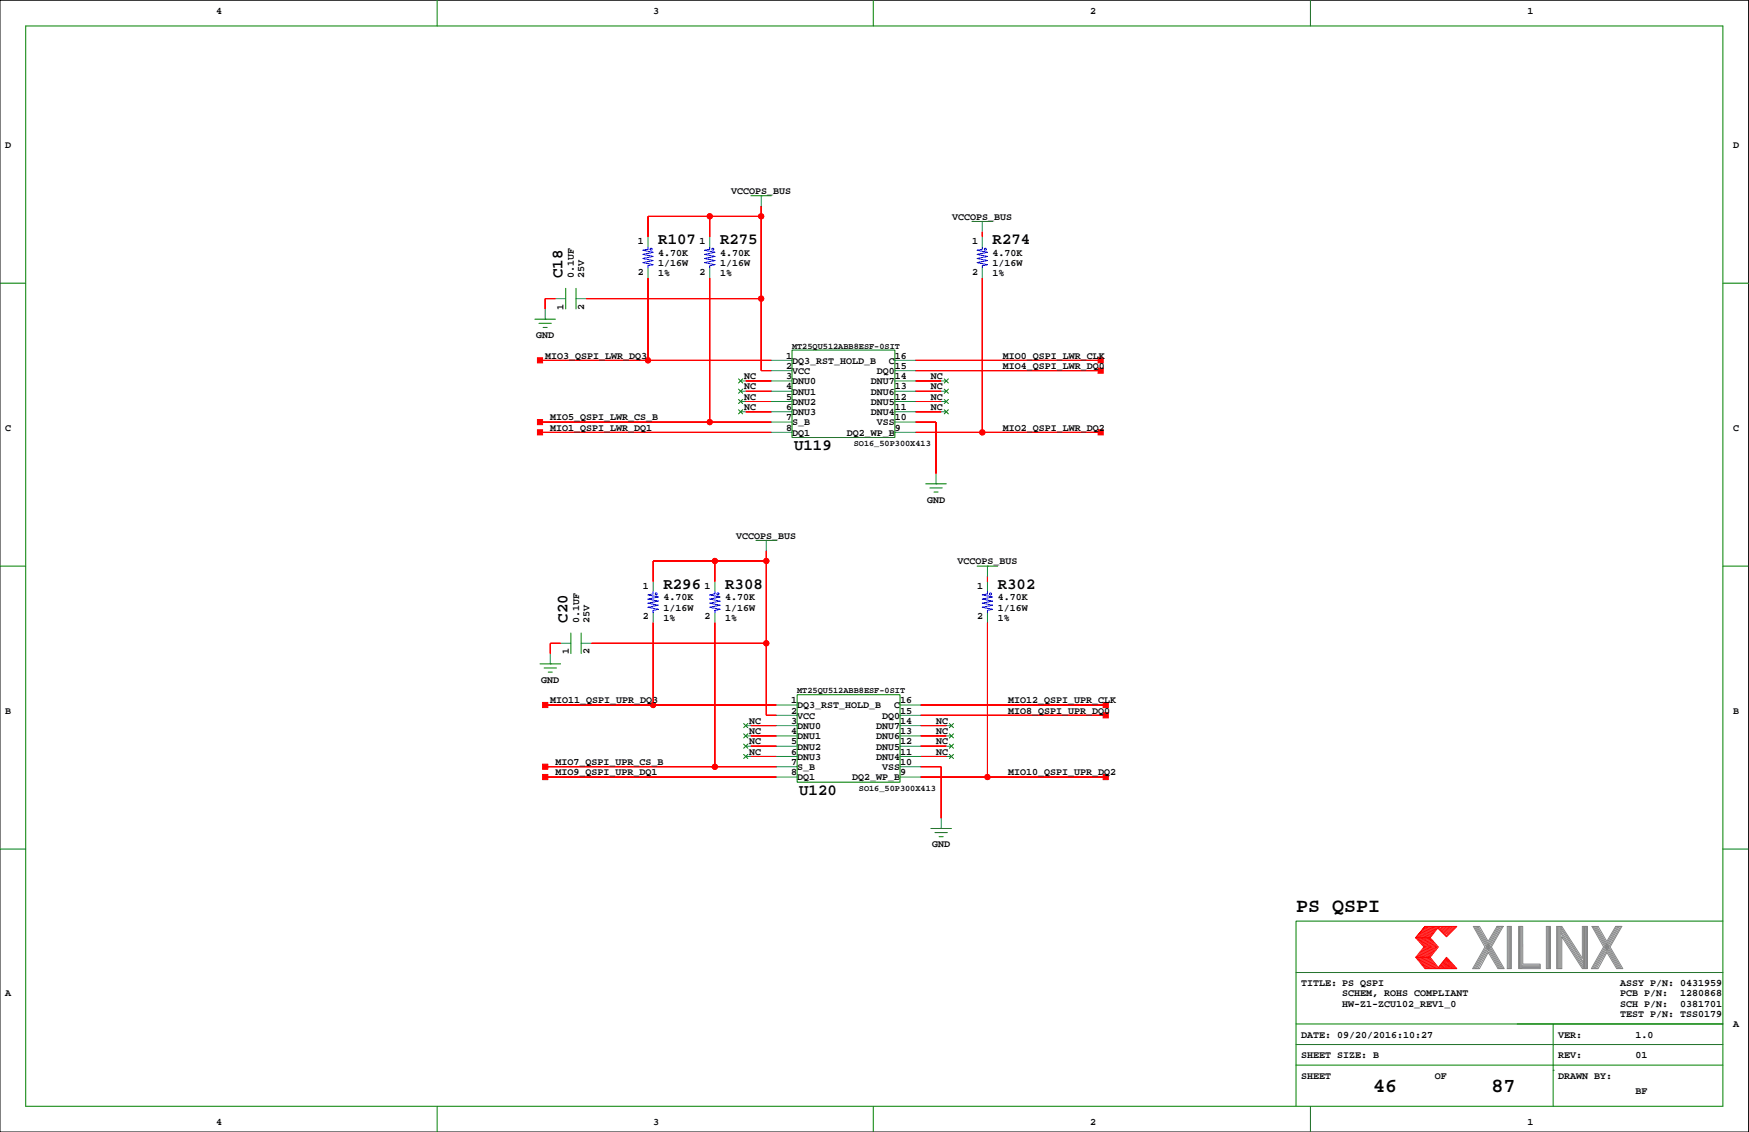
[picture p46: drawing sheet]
<svg xmlns="http://www.w3.org/2000/svg" width="432mm" height="279mm" viewBox="0 0 432 279" stroke-linecap="round" stroke-linejoin="round" font-family="sans-serif">
<defs><g id="words">
<g font-size="4.9">
<text x="320" y="225.2">PS QSPI</text>
<text x="339" y="269.6">46</text>
<text x="368.2" y="269.6">87</text>
</g>
<g font-size="3.9">
<text x="162.5" y="60.3">R107</text>
<text x="177.8" y="60.3">R275</text>
<text x="245.1" y="60.3">R274</text>
<text x="138.9" y="68.6" transform="rotate(-90 138.9 68.6)">C18</text>
<text x="196" y="111.1">U119</text>
<text x="163.8" y="145.4">R296</text>
<text x="179" y="145.4">R308</text>
<text x="246.3" y="145.4">R302</text>
<text x="140.1" y="153.7" transform="rotate(-90 140.1 153.7)">C20</text>
<text x="197.3" y="196.2">U120</text>
</g>
<g font-size="2.5">
<text x="53.3" y="3.4">4</text>
<text x="161.3" y="3.4">3</text>
<text x="269.2" y="3.4">2</text>
<text x="377.1" y="3.4">1</text>
<text x="1.3" y="36.4">D</text>
<text x="427.9" y="36.4">D</text>
<text x="180.5" y="47.9">VCCOPS_BUS</text>
<text x="235.1" y="54.2">VCCOPS_BUS</text>
<text x="157.4" y="60.2">1</text>
<text x="162.5" y="63.1">4.70K</text>
<text x="162.5" y="65.6">1/16W</text>
<text x="172.7" y="60.2">1</text>
<text x="177.8" y="63.1">4.70K</text>
<text x="177.8" y="65.6">1/16W</text>
<text x="240" y="60.2">1</text>
<text x="245.1" y="63.1">4.70K</text>
<text x="245.1" y="65.6">1/16W</text>
<text x="141.7" y="68.6" transform="rotate(-90 141.7 68.6)">0.1UF</text>
<text x="144.2" y="68.6" transform="rotate(-90 144.2 68.6)">25V</text>
<text x="157.4" y="67.8">2</text>
<text x="162.5" y="68.2">1%</text>
<text x="172.7" y="67.8">2</text>
<text x="177.8" y="68.2">1%</text>
<text x="240" y="67.8">2</text>
<text x="245.1" y="68.2">1%</text>
<text x="139.1" y="76.5" transform="rotate(-90 139.1 76.5)">1</text>
<text x="144.2" y="76.5" transform="rotate(-90 144.2 76.5)">2</text>
<text x="132.4" y="83.4">GND</text>
<text x="134.6" y="88.5">MIO3_QSPI_LWR_DQ3</text>
<text x="194.1" y="88.5">1</text>
<text x="195.5" y="89.8">DQ3_RST_HOLD_B</text>
<text x="219.4" y="89.8">C</text>
<text x="220.9" y="88.5">16</text>
<text x="247.6" y="88.5">MIO0_QSPI_LWR_CLK</text>
<text x="183.7" y="93.6">NC</text>
<text x="194.1" y="91">2</text>
<text x="194.1" y="93.6">3</text>
<text x="195.5" y="92.3">VCC</text>
<text x="195.5" y="94.9">DNU0</text>
<text x="215" y="94.9">DNU7</text>
<text x="216.5" y="92.3">DQ0</text>
<text x="220.9" y="91">15</text>
<text x="220.9" y="93.6">14</text>
<text x="229.8" y="93.6">NC</text>
<text x="247.6" y="91">MIO4_QSPI_LWR_DQ0</text>
<text x="183.7" y="96.1">NC</text>
<text x="183.7" y="98.7">NC</text>
<text x="183.7" y="101.2">NC</text>
<text x="194.1" y="96.1">4</text>
<text x="194.1" y="98.7">5</text>
<text x="194.1" y="101.2">6</text>
<text x="195.5" y="97.4">DNU1</text>
<text x="195.5" y="99.9">DNU2</text>
<text x="215" y="97.4">DNU6</text>
<text x="215" y="99.9">DNU5</text>
<text x="220.9" y="96.1">13</text>
<text x="220.9" y="101.2">11</text>
<text x="220.9" y="98.7">12</text>
<text x="229.8" y="96.1">NC</text>
<text x="229.8" y="98.7">NC</text>
<text x="229.8" y="101.2">NC</text>
<text x="1.3" y="106.3">C</text>
<text x="135.9" y="106.3">MIO1_QSPI_LWR_DQ1</text>
<text x="135.9" y="103.7">MIO5_QSPI_LWR_CS_B</text>
<text x="194.1" y="103.7">7</text>
<text x="194.1" y="106.3">8</text>
<text x="195.5" y="105">S_B</text>
<text x="195.5" y="107.5">DQ1</text>
<text x="195.5" y="102.5">DNU3</text>
<text x="209.1" y="107.5">DQ2_WP_B</text>
<text x="215" y="102.5">DNU4</text>
<text x="216.5" y="105">VSS</text>
<text x="220.9" y="103.7">10</text>
<text x="220.9" y="106.3">9</text>
<text x="247.6" y="106.3">MIO2_QSPI_LWR_DQ2</text>
<text x="427.9" y="106.3">C</text>
<text x="228.9" y="124.1">GND</text>
<text x="181.8" y="132.9">VCCOPS_BUS</text>
<text x="236.4" y="139.3">VCCOPS_BUS</text>
<text x="158.7" y="145.3">1</text>
<text x="163.8" y="148.2">4.70K</text>
<text x="174" y="145.3">1</text>
<text x="179" y="148.2">4.70K</text>
<text x="241.2" y="145.3">1</text>
<text x="246.3" y="148.2">4.70K</text>
<text x="143" y="153.7" transform="rotate(-90 143 153.7)">0.1UF</text>
<text x="145.5" y="153.7" transform="rotate(-90 145.5 153.7)">25V</text>
<text x="158.7" y="152.9">2</text>
<text x="163.8" y="153.3">1%</text>
<text x="163.8" y="150.7">1/16W</text>
<text x="174" y="152.9">2</text>
<text x="179" y="153.3">1%</text>
<text x="179" y="150.7">1/16W</text>
<text x="241.2" y="152.9">2</text>
<text x="246.3" y="153.3">1%</text>
<text x="246.3" y="150.7">1/16W</text>
<text x="140.4" y="161.5" transform="rotate(-90 140.4 161.5)">1</text>
<text x="145.5" y="161.5" transform="rotate(-90 145.5 161.5)">2</text>
<text x="133.6" y="168.5">GND</text>
<text x="135.9" y="173.6">MIO11_QSPI_UPR_DQ3</text>
<text x="195.3" y="173.6">1</text>
<text x="222.2" y="173.6">16</text>
<text x="248.9" y="173.6">MIO12_QSPI_UPR_CLK</text>
<text x="1.3" y="176.1">B</text>
<text x="185" y="178.7">NC</text>
<text x="195.3" y="178.7">3</text>
<text x="195.3" y="176.1">2</text>
<text x="196.8" y="177.4">VCC</text>
<text x="196.8" y="174.8">DQ3_RST_HOLD_B</text>
<text x="196.8" y="179.9">DNU0</text>
<text x="216.3" y="179.9">DNU7</text>
<text x="217.8" y="177.4">DQ0</text>
<text x="220.7" y="174.8">C</text>
<text x="222.2" y="178.7">14</text>
<text x="222.2" y="176.1">15</text>
<text x="231.1" y="178.7">NC</text>
<text x="248.9" y="176.1">MIO8_QSPI_UPR_DQ0</text>
<text x="427.9" y="176.1">B</text>
<text x="185" y="181.2">NC</text>
<text x="185" y="183.7">NC</text>
<text x="195.3" y="183.7">5</text>
<text x="195.3" y="181.2">4</text>
<text x="196.8" y="182.5">DNU1</text>
<text x="196.8" y="185">DNU2</text>
<text x="216.3" y="182.5">DNU6</text>
<text x="216.3" y="185">DNU5</text>
<text x="222.2" y="183.7">12</text>
<text x="222.2" y="181.2">13</text>
<text x="231.1" y="183.7">NC</text>
<text x="231.1" y="181.2">NC</text>
<text x="137.1" y="191.4">MIO9_QSPI_UPR_DQ1</text>
<text x="137.1" y="188.8">MIO7_QSPI_UPR_CS_B</text>
<text x="185" y="186.3">NC</text>
<text x="195.3" y="186.3">6</text>
<text x="195.3" y="191.4">8</text>
<text x="195.3" y="188.8">7</text>
<text x="196.8" y="190.1">S_B</text>
<text x="196.8" y="187.5">DNU3</text>
<text x="216.3" y="187.5">DNU4</text>
<text x="217.8" y="190.1">VSS</text>
<text x="222.2" y="186.3">11</text>
<text x="222.2" y="191.4">9</text>
<text x="222.2" y="188.8">10</text>
<text x="231.1" y="186.3">NC</text>
<text x="248.9" y="191.4">MIO10_QSPI_UPR_DQ2</text>
<text x="196.8" y="192.6">DQ1</text>
<text x="210.3" y="192.6">DQ2_WP_B</text>
<text x="230.1" y="209.1">GND</text>
<text x="1.3" y="245.9">A</text>
<text x="321.2" y="243.4">TITLE: PS QSPI</text>
<text x="331.4" y="245.9">SCHEM, ROHS COMPLIANT</text>
<text x="400" y="245.9">PCB P/N:</text>
<text x="400" y="243.4">ASSY P/N: 0431959</text>
<text x="414.8" y="245.9">1280868</text>
<text x="331.4" y="248.5">HW-Z1-ZCU102_REV1_0</text>
<text x="400" y="251">TEST P/N: TSS0179</text>
<text x="400" y="248.5">SCH P/N:</text>
<text x="414.8" y="248.5">0381701</text>
<text x="321.2" y="256.1">DATE: 09/20/2016:10:27</text>
<text x="384.7" y="256.1">VER:</text>
<text x="403.8" y="256.1">1.0</text>
<text x="427.9" y="253.6">A</text>
<text x="321.2" y="261.2">SHEET SIZE: B</text>
<text x="384.7" y="261.2">REV:</text>
<text x="403.8" y="261.2">01</text>
<text x="321.2" y="266.3">SHEET</text>
<text x="354.2" y="266.3">OF</text>
<text x="384.7" y="266.3">DRAWN BY:</text>
<text x="403.8" y="270.1">BF</text>
<text x="53.3" y="277.7">4</text>
<text x="161.3" y="277.7">3</text>
<text x="269.2" y="277.7">2</text>
<text x="377.1" y="277.7">1</text>
</g>
<g font-size="2.1">
<text x="195.5" y="86">MT25QU512ABB8ESF-0SIT</text>
<text x="210.8" y="110.2">SO16_50P300X413</text>
<text x="196.8" y="171.1">MT25QU512ABB8ESF-0SIT</text>
<text x="212" y="195.2">SO16_50P300X413</text>
</g>
</g></defs>
<path d="M0 .1h431.7v279.3h-431.7z" fill="none" stroke="#000" stroke-width=".25"/>
<g fill="none" stroke="#008000" stroke-width=".25">
<path d="M6.3 6.4h419.1v266.7h-419.1zM107.9 .1v6.3M215.6 .1v6.3M323.5 .1v6.3M185.4 48.3h5.1M187.9 48.3h.1M240 54.7h5.1M242.5 54.7h.1M0 69.9h6.3M132.1 78.8h5M133.1 79.8h3M134.6 78.8h.1"/>
<path d="M139.7 71.2v5M142.2 71.2v5M425.4 69.9h6.3M134.1 80.8h1M182.3 93.5l1 1M182.3 96.1l1 1M182.3 98.6l1 1M183.3 93.5l-1 1M183.3 96.1l-1 1M183.3 98.6l-1 1M195.5 86.4h25.4v21.6h-25.4zM233.1 96.1l1 1"/>
<path d="M233.1 98.6l1 1M233.1 93.5l1 1M234.1 96.1l-1 1M234.1 98.6l-1 1M234.1 93.5l-1 1M182.3 101.1l1 1M183.3 101.1l-1 1M228.5 119.4h5.1M231.1 119.4h.1M233.1 101.1l1 1M234.1 101.1l-1 1M0 139.7h6.3"/>
<path d="M186.6 133.4h5.1M189.2 133.4h.1M229.6 120.4h3M230.6 121.4h1M241.2 139.7h5.1M243.8 139.7h.1M425.4 139.7h6.3M140.9 156.2v5.1M143.5 156.2v5.1M133.3 163.9h5.1M134.3 164.9h3.1M135.4 165.9h1"/>
<path d="M135.9 163.9h.1M183.6 178.6l1 1M184.6 178.6l-1 1M196.8 171.5h25.4v21.6h-25.4zM234.4 178.6l1 1M235.4 178.6l-1 1M183.6 181.1l1 1M183.6 183.7l1 1M183.6 186.2l1 1M184.6 181.1l-1 1M184.6 183.7l-1 1M184.6 186.2l-1 1"/>
<path d="M234.4 186.2l1 1M234.4 183.7l1 1M234.4 181.1l1 1M235.4 186.2l-1 1M235.4 183.7l-1 1M235.4 181.1l-1 1M0 209.6h6.3M229.8 204.5h5.1M230.8 205.5h3.1M231.8 206.5h1.1M232.4 204.5h.1M425.4 209.6h6.3"/>
<path d="M425.4 227.3h-105.4v35.6M320 257.8h105.4M320 252.7h105.4M320 240h105.4M383.5 252.7v20.4M107.9 273.1v6.3M215.6 273.1v6.3M320 262.9v10.2M320 262.9h105.4M323.5 273.1v6.3M383.5 264.2h.1"/>
</g>
<g fill="none" stroke="#f00" stroke-width=".25">
<path d="M175.2 53.4v5.1M187.9 50.9v40.6h2.6M187.9 53.4h-27.9v5.1M242.5 57.2v1.3M137.1 73.7h-2.5v2.5M144.7 73.7h43.2M160 68.6v20.3M175.2 68.6v35.6M242.5 68.6v38.1M133.3 88.9h57.2M184.1 94h6.4M184.1 96.6h6.4"/>
<path d="M184.1 99.1h6.4M226 88.9h45.7M226 91.5h45.7M226 94h6.4M226 96.6h6.4M226 99.1h6.4M133.3 104.2h57.2M133.3 106.7h57.2M184.1 101.6h6.4M226 104.2h5.1v12.7M226 106.7h45.7M226 101.6h6.4"/>
<path d="M176.5 138.5v5M189.2 138.5h-27.9v5M189.2 135.9v40.7h2.5M138.4 158.8h-2.5v2.5M146 158.8h43.2M161.3 153.7v20.3M176.5 153.7v35.6M243.8 142.3v1.2M243.8 153.7v38.1M134.6 174h57.1M185.4 179.1h6.3M227.3 174h45.7"/>
<path d="M227.3 176.6h45.7M227.3 179.1h6.3M134.6 189.3h57.1M134.6 191.8h57.1M185.4 181.6h6.3M185.4 184.2h6.3M185.4 186.7h6.3M227.3 189.3h5.1v12.6M227.3 191.8h45.7M227.3 181.6h6.3M227.3 184.2h6.3M227.3 186.7h6.3"/>
<path d="M349.5 236.3h3.6M349.9 231.5l1.9 2.2-2 2.6 2.2 2.8M350.1 236.3l2.2 2.8M350.2 231.5l1.9 2.3-2 2.5M350.4 236.3l2.2 2.8M350.5 231.5l1.9 2.3-2 2.5M350.6 236.3l2.3 2.7M350.8 231.5l1.9 2.3-2 2.5M351 236.3l2.2 2.8M351.1 231.5l1.9 2.3-2 2.5M351.3 236.3l2.2 2.8M351.4 231.5l1.9 2.3-2 2.5"/>
<path d="M351.6 236.3l2.2 2.8M351.7 231.5l1.9 2.2M351.8 228.7l-2.3 2.8 2.3-2.8h7.9l-2.6 2.5-2.1-2.1-1.9 2.4 2 2.2-2 2.6 2 2.5 2-2.5 2.6 2.8h-7.9l-2.3-2.8M351.9 236.3l2.2 2.8M352 231.5l1.9 2.2M352.1 228.7l-2.2 2.7M352.2 236.3l2.2 2.8M352.3 231.5l1.9 2.3-2 2.5M352.4 228.7l-2.2 2.7M352.5 236.3l2.2 2.8M352.6 231.5l1.9 2.2M352.7 228.7l-2.2 2.7"/>
<path d="M352.8 236.3l2.2 2.8M352.8 231.5l2 2.2M353 228.7l-2.2 2.7M353.1 231.5h-3.6l2.1 2.2-2.1 2.6M353.2 228.7l-2.1 2.7M353.6 233.8l-2 2.5M353.6 228.7l-2.2 2.7M353.8 228.7l-2.1 2.7M353.9 233.8l-1.9 2.4M354.1 228.7l-2.1 2.7M354.4 228.7l-2.1 2.7M354.5 233.8l-2 2.5"/>
<path d="M354.7 228.7l-2.1 2.7M354.8 233.8l-2 2.5M355 228.7l-2.1 2.7M355.2 238.8l.2 .3M355.3 238.6l.4 .5M355.4 228.7l-.4 .4M355.4 238.4l.6 .7M355.6 238.3l.7 .8M355.7 238.1l.9 1M355.7 228.7l-.5 .5M355.9 237.9l1 1.2M356 237.8l1.2 1.3"/>
<path d="M356.1 228.7l-.8 .7M356.1 237.6l1.4 1.4M356.3 237.4l1.5 1.7M356.4 237.2l1.6 1.9M356.5 228.7l-1 .9M356.5 237.1l1.8 2M356.7 236.9l1.9 2.2M356.8 236.7l2.1 2.4M356.8 228.7l-1.1 1.1M356.9 236.6l2.3 2.5M357.1 236.5l2.3 2.6M357.2 228.7l-1.3 1.2"/>
<path d="M357.5 228.7l-1.4 1.4M357.8 228.7l-1.6 1.6M358.2 228.7l-1.8 1.7M358.5 228.7l-1.9 1.9M359 228.7l-2.2 2.1M359.3 228.7l-2.3 2.3"/>
<circle cx="175.2" cy="53.4" r=".63"/>
<circle cx="187.9" cy="53.4" r=".63"/>
<circle cx="187.9" cy="73.7" r=".63"/>
<circle cx="160" cy="88.9" r=".63"/>
<circle cx="175.2" cy="104.2" r=".63"/>
<circle cx="242.5" cy="106.7" r=".63"/>
<circle cx="176.5" cy="138.5" r=".63"/>
<circle cx="189.2" cy="138.5" r=".63"/>
<circle cx="189.2" cy="158.8" r=".63"/>
<circle cx="161.3" cy="174" r=".63"/>
<circle cx="176.5" cy="189.3" r=".63"/>
<circle cx="243.8" cy="191.8" r=".63"/>
</g>
<g fill="none" stroke="#848684" stroke-width=".25">
<path d="M364 228.7l6.1 10.4M364.3 228.7l6.1 10.4M364.6 228.7l6.1 10.4M364.9 228.7l6.1 10.4M367.4 232.3l-2.1-3.6h-1.6l2.9 5-3 5.4h1.7l2.1-4 2.4 4h1.6l-3.2-5.4M369.6 228.7l-2.2 3.6M369.8 228.7l-5.9 10.4M370.2 228.7l-6 10.4M370.5 228.7l-6 10.4M370.8 228.7l-6 10.4M371.1 228.7h-1.5h1.5l-2.9 5M372.1 228.7h1v10.4h-1z"/>
<path d="M372.4 228.7v10.4M372.6 228.7v10.4M372.9 228.7v10.4M374.9 228.7h1v9.3h4.3v1.1h-5.3zM375.1 228.7v10.4M375.4 228.7v10.4M375.7 228.7v10.4M375.7 238.2h4.5M375.7 238.5h4.5M375.7 238.8h4.5M381.8 228.7h1v10.4h-1zM382 228.7v10.4"/>
<path d="M382.3 228.7v10.4M382.5 228.7v10.4M384.3 228.7h1.3l5.1 7.8v-7.8h1.2v10.4h-1.2l-5.1-7.9v7.9h-1.3zM384.5 228.7v10.4M384.8 228.7v10.4M385.1 228.7v10.4M385.3 228.7v10.4M385.3 230.3l5.6 8.7M385.3 229.8l5.6 8.7M385.3 229.2l5.6 8.7M385.3 228.8l5.6 8.7M390.9 228.7v10.4"/>
<path d="M391.2 228.7v10.4M391.5 228.7v10.4M391.7 228.6v10.4M393.3 228.7l6.1 10.4M393.6 228.7l6.1 10.4M393.9 228.7l6.1 10.4M394.2 228.7l6.1 10.4M396.7 232.3l-2.1-3.6h-1.6l2.9 5-3 5.4M397.5 233.7l3.2 5.4h-1.6l-2.4-4-2.2 4h-1.6M398.9 228.7l-2.2 3.6M399.1 228.7l-6 10.4M399.4 228.7l-5.9 10.4"/>
<path d="M399.7 228.7l-5.9 10.4M400.1 228.7l-6 10.4M400.4 228.7h-1.5h1.5l-2.9 5"/>
</g>
<g fill="none" stroke="#008080" stroke-width=".25">
<path d="M160 58.5v2.5M175.2 58.5v2.5M187.9 48.3v2.6M242.5 54.7v2.5M242.5 58.5v2.5M134.6 76.2v2.6M137.1 73.7h2.6M142.2 73.7h2.5M160 66.1v2.5M175.2 66.1v2.5M242.5 66.1v2.5M182.8 94h1.3"/>
<path d="M182.8 96.6h1.3M182.8 99.1h1.3M190.5 94h5M190.5 96.6h5M190.5 99.1h5M190.5 91.5h5M190.5 88.9h5M220.9 94h5.1M220.9 96.6h5.1M220.9 99.1h5.1M220.9 91.5h5.1M220.9 88.9h5.1"/>
<path d="M232.4 94h1.2M232.4 96.6h1.2M232.4 99.1h1.2M182.8 101.6h1.3M190.5 101.6h5M190.5 104.2h5M190.5 106.7h5M220.9 101.6h5.1M220.9 104.2h5.1M220.9 106.7h5.1M231.1 116.9v2.5M232.4 101.6h1.2"/>
<path d="M189.2 133.4v2.5M243.8 139.7v2.6M138.4 158.8h2.5M143.5 158.8h2.5M161.3 143.5v2.6M161.3 151.2v2.5M176.5 143.5v2.6M176.5 151.2v2.5M243.8 143.5v2.6M243.8 151.2v2.5M135.9 161.3v2.6M184.1 179.1h1.3"/>
<path d="M191.7 179.1h5.1M191.7 176.6h5.1M191.7 174h5.1M222.2 179.1h5.1M222.2 176.6h5.1M222.2 174h5.1M233.6 179.1h1.3M184.1 181.6h1.3M184.1 184.2h1.3M184.1 186.7h1.3M191.7 181.6h5.1M191.7 184.2h5.1"/>
<path d="M191.7 186.7h5.1M191.7 189.3h5.1M191.7 191.8h5.1M222.2 181.6h5.1M222.2 184.2h5.1M222.2 186.7h5.1M222.2 189.3h5.1M222.2 191.8h5.1M233.6 181.6h1.3M233.6 184.2h1.3M233.6 186.7h1.3M232.4 201.9v2.6"/>
</g>
<g fill="none" stroke="#00f" stroke-width=".25">
<path d="M160 61v.5l-1.3 .3 2.6 .5-2.6 .5 2.6 .5-2.6 .5 2.6 .5-2.6 .5 2.6 .5-1.3 .3v.5M175.2 61v.5l-1.2 .3 2.5 .5-2.5 .5 2.5 .5-2.5 .5 2.5 .5-2.5 .5 2.5 .5-1.3 .3v.5M242.5 61v.5l-1.3 .3 2.6 .5-2.6 .5 2.6 .5-2.6 .5 2.6 .5-2.6 .5 2.6 .5-1.3 .3v.5M161.3 146.1v.5l-1.3 .2 2.5 .5-2.5 .6 2.5 .5-2.5 .5 2.5 .5-2.5 .5 2.5 .5-1.2 .3v.5M176.5 146.1v.5l-1.3 .2 2.6 .5-2.6 .6 2.6 .5-2.6 .5 2.6 .5-2.6 .5 2.6 .5-1.3 .3v.5M243.8 146.1v.5l-1.3 .2 2.6 .5-2.6 .6 2.6 .5-2.6 .5 2.6 .5-2.6 .5 2.6 .5-1.3 .3v.5"/>
<circle cx="160.7" cy="61.5" r=".25"/>
<circle cx="176" cy="61.5" r=".25"/>
<circle cx="243.3" cy="61.5" r=".25"/>
<circle cx="162" cy="146.6" r=".25"/>
<circle cx="177.3" cy="146.6" r=".25"/>
<circle cx="244.5" cy="146.6" r=".25"/>
</g>
<g fill="#f00" stroke="#f00" stroke-width=".25">
<path d="M231.1 104.2v12.7z" fill-rule="evenodd"/>
<path d="M226 104.2h5.1z" fill-rule="evenodd"/>
<path d="M134.6 73.7h2.5z" fill-rule="evenodd"/>
<path d="M134.6 73.7v2.5z" fill-rule="evenodd"/>
<path d="M226 88.9h45.7z" fill-rule="evenodd"/>
<path d="M271.1 88.3h1.3v1.3h-1.3z" fill-rule="evenodd"/>
<path d="M242.5 68.6v38.1z" fill-rule="evenodd"/>
<path d="M226 106.7h16.5z" fill-rule="evenodd"/>
<path d="M242.5 106.7h29.2z" fill-rule="evenodd"/>
<path d="M271.1 106.1h1.3v1.3h-1.3z" fill-rule="evenodd"/>
<path d="M187.9 53.4v20.3z" fill-rule="evenodd"/>
<path d="M187.9 50.9v2.5z" fill-rule="evenodd"/>
<path d="M160 53.4v5.1z" fill-rule="evenodd"/>
<path d="M160 53.4h15.2z" fill-rule="evenodd"/>
<path d="M175.2 53.4v5.1z" fill-rule="evenodd"/>
<path d="M175.2 53.4h12.7z" fill-rule="evenodd"/>
<path d="M187.9 73.7v17.8z" fill-rule="evenodd"/>
<path d="M187.9 91.5h2.6z" fill-rule="evenodd"/>
<path d="M144.7 73.7h43.2z" fill-rule="evenodd"/>
<path d="M226 91.5h45.7z" fill-rule="evenodd"/>
<path d="M271.1 90.8h1.3v1.3h-1.3z" fill-rule="evenodd"/>
<path d="M160 68.6v20.3z" fill-rule="evenodd"/>
<path d="M133.3 88.9h26.7z" fill-rule="evenodd"/>
<path d="M160 88.9h30.5z" fill-rule="evenodd"/>
<path d="M132.7 88.3h1.3v1.3h-1.3z" fill-rule="evenodd"/>
<path d="M133.3 106.7h57.2z" fill-rule="evenodd"/>
<path d="M132.7 106.1h1.3v1.3h-1.3z" fill-rule="evenodd"/>
<path d="M175.2 68.6v35.6z" fill-rule="evenodd"/>
<path d="M133.3 104.2h41.9z" fill-rule="evenodd"/>
<path d="M175.2 104.2h15.3z" fill-rule="evenodd"/>
<path d="M132.7 103.5h1.3v1.3h-1.3z" fill-rule="evenodd"/>
<path d="M227.3 189.3h5.1z" fill-rule="evenodd"/>
<path d="M232.4 189.3v12.6z" fill-rule="evenodd"/>
<path d="M135.9 158.8v2.5z" fill-rule="evenodd"/>
<path d="M135.9 158.8h2.5z" fill-rule="evenodd"/>
<path d="M227.3 174h45.7z" fill-rule="evenodd"/>
<path d="M272.4 173.4h1.2v1.2h-1.2z" fill-rule="evenodd"/>
<path d="M243.8 153.7v38.1z" fill-rule="evenodd"/>
<path d="M243.8 191.8h29.2z" fill-rule="evenodd"/>
<path d="M227.3 191.8h16.5z" fill-rule="evenodd"/>
<path d="M272.4 191.2h1.2v1.2h-1.2z" fill-rule="evenodd"/>
<path d="M161.3 138.5v5z" fill-rule="evenodd"/>
<path d="M161.3 138.5h15.2z" fill-rule="evenodd"/>
<path d="M176.5 138.5v5z" fill-rule="evenodd"/>
<path d="M176.5 138.5h12.7z" fill-rule="evenodd"/>
<path d="M189.2 135.9v2.6z" fill-rule="evenodd"/>
<path d="M189.2 138.5v20.3z" fill-rule="evenodd"/>
<path d="M146 158.8h43.2z" fill-rule="evenodd"/>
<path d="M189.2 158.8v17.8z" fill-rule="evenodd"/>
<path d="M189.2 176.6h2.5z" fill-rule="evenodd"/>
<path d="M243.8 142.3v1.2z" fill-rule="evenodd"/>
<path d="M227.3 176.6h45.7z" fill-rule="evenodd"/>
<path d="M272.4 175.9h1.2v1.3h-1.2z" fill-rule="evenodd"/>
<path d="M161.3 153.7v20.3z" fill-rule="evenodd"/>
<path d="M134.6 174h26.7z" fill-rule="evenodd"/>
<path d="M161.3 174h30.4z" fill-rule="evenodd"/>
<path d="M134 173.4h1.2v1.2h-1.2z" fill-rule="evenodd"/>
<path d="M134.6 191.8h57.1z" fill-rule="evenodd"/>
<path d="M134 191.2h1.2v1.2h-1.2z" fill-rule="evenodd"/>
<path d="M176.5 153.7v35.6z" fill-rule="evenodd"/>
<path d="M176.5 189.3h15.2z" fill-rule="evenodd"/>
<path d="M134.6 189.3h41.9z" fill-rule="evenodd"/>
<path d="M134 188.6h1.2v1.3h-1.2z" fill-rule="evenodd"/>
<path d="M184.1 94h6.4z" fill-rule="evenodd"/>
<path d="M184.1 96.6h6.4z" fill-rule="evenodd"/>
<path d="M184.1 99.1h6.4z" fill-rule="evenodd"/>
<path d="M184.1 101.6h6.4z" fill-rule="evenodd"/>
<path d="M185.4 179.1h6.3z" fill-rule="evenodd"/>
<path d="M185.4 181.6h6.3z" fill-rule="evenodd"/>
<path d="M185.4 184.2h6.3z" fill-rule="evenodd"/>
<path d="M185.4 186.7h6.3z" fill-rule="evenodd"/>
<path d="M226 96.6h6.4z" fill-rule="evenodd"/>
<path d="M226 99.1h6.4z" fill-rule="evenodd"/>
<path d="M226 101.6h6.4z" fill-rule="evenodd"/>
<path d="M227.3 186.7h6.3z" fill-rule="evenodd"/>
<path d="M227.3 184.2h6.3z" fill-rule="evenodd"/>
<path d="M227.3 181.6h6.3z" fill-rule="evenodd"/>
<path d="M242.5 57.2v1.3z" fill-rule="evenodd"/>
<path d="M226 94h6.4z" fill-rule="evenodd"/>
<path d="M227.3 179.1h6.3z" fill-rule="evenodd"/>
<circle cx="242.5" cy="106.7" r=".63"/>
<circle cx="175.2" cy="53.4" r=".63"/>
<circle cx="187.9" cy="53.4" r=".63"/>
<circle cx="187.9" cy="73.7" r=".63"/>
<circle cx="160" cy="88.9" r=".63"/>
<circle cx="175.2" cy="104.2" r=".63"/>
<circle cx="243.8" cy="191.8" r=".63"/>
<circle cx="176.5" cy="138.5" r=".63"/>
<circle cx="189.2" cy="138.5" r=".63"/>
<circle cx="189.2" cy="158.8" r=".63"/>
<circle cx="161.3" cy="174" r=".63"/>
<circle cx="176.5" cy="189.3" r=".63"/>
</g>
<use href="#words"/>
</svg>
